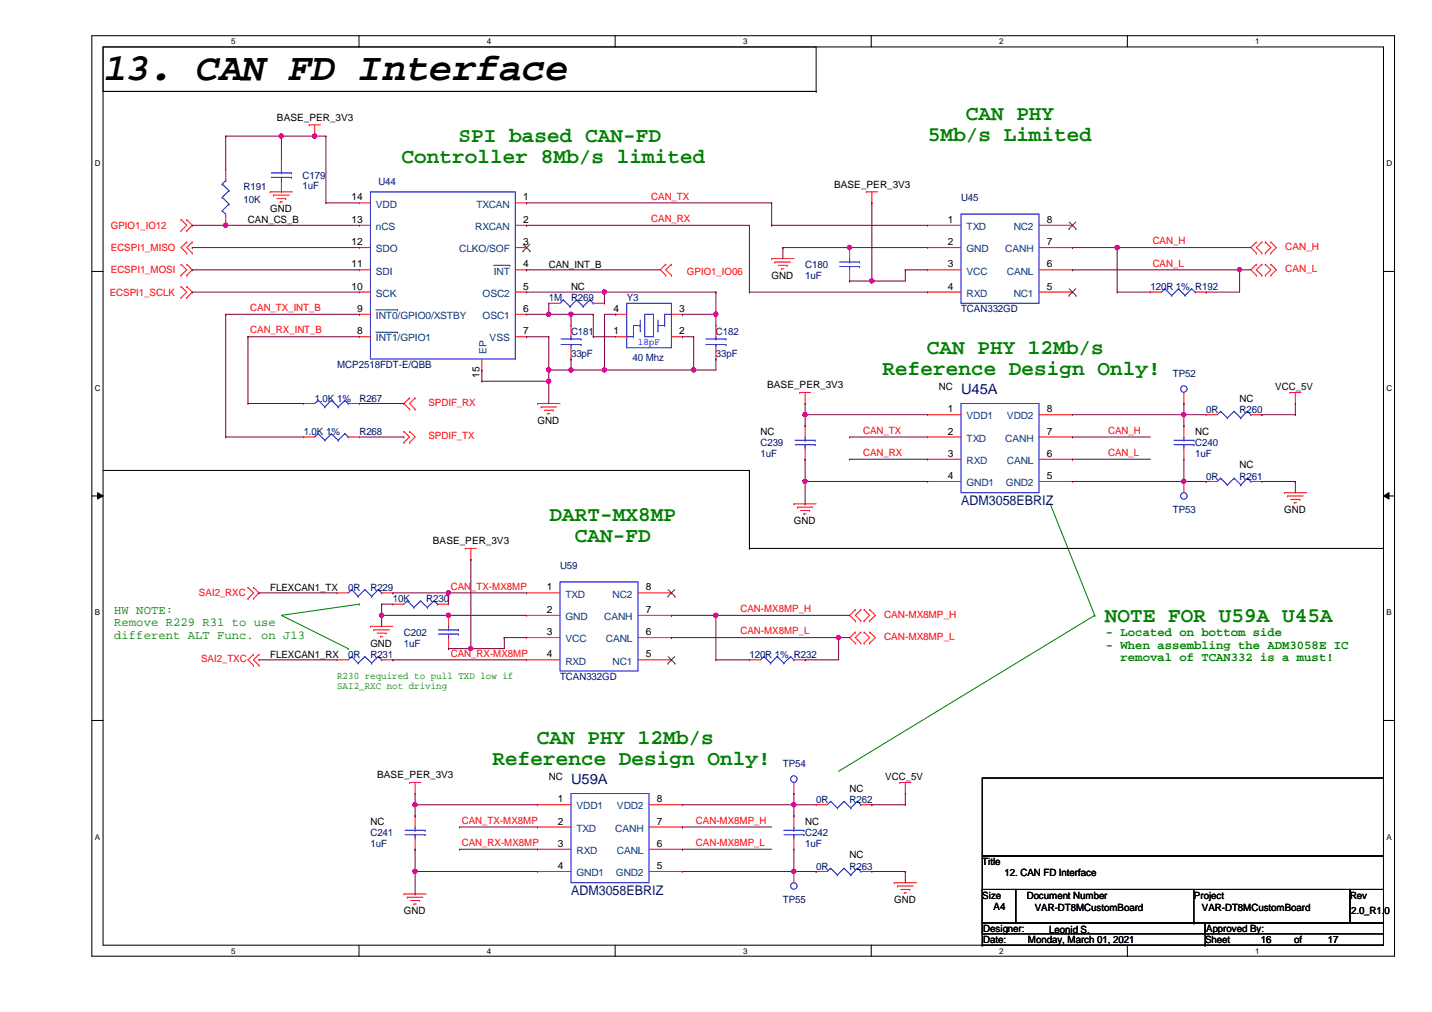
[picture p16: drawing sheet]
<svg xmlns="http://www.w3.org/2000/svg" width="297mm" height="210mm" viewBox="0 0 297 210" stroke-linecap="round" stroke-linejoin="round" font-family="sans-serif">
<defs><g id="words">
<text font-size="8.1" x="21.4" y="16.6">13. CAN FD Interface</text>
<g font-size="4.4" fill="#008000">
<text x="95.1" y="29.5">SPI based CAN-FD</text>
<text x="192.4" y="29.3">5Mb/s Limited</text>
<text x="200.3" y="24.9">CAN PHY</text>
<text x="83.3" y="33.9">Controller 8Mb/s limited</text>
<text x="183" y="77.9">Reference Design Only!</text>
<text x="192.2" y="73.5">CAN PHY 12Mb/s</text>
<text x="114" y="108.2">DART-MX8MP</text>
<text x="119.3" y="112.5">CAN-FD</text>
<text x="229.2" y="128.9">NOTE FOR U59A U45A</text>
<text x="111.3" y="154.4">CAN PHY 12Mb/s</text>
<text x="102.2" y="158.7">Reference Design Only!</text>
</g>
<g font-size="3" fill="#000080">
<text x="199.3" y="81.7">U45A</text>
<text x="118.4" y="162.6">U59A</text>
</g>
<g font-size="2.8" fill="#000080">
<text x="199.3" y="104.7">ADM3058EBRIZ</text>
<text x="118.4" y="185.6">ADM3058EBRIZ</text>
</g>
<g font-size="2.5" fill="#008000">
<text x="23.7" y="127.4">HW NOTE:</text>
<text x="23.7" y="129.9">Remove R229 R31 to use</text>
<text x="229.4" y="132">- Located on bottom side</text>
<text x="23.7" y="132.5">different ALT Func. on J13</text>
<text x="229.4" y="134.5">- When assembling the ADM3058E IC</text>
<text x="232.5" y="137.1">removal of TCAN332 is a must!</text>
</g>
<g font-size="2.1">
<text x="57.4" y="25.1">BASE_PER_3V3</text>
<text x="72.9" y="41.6">14</text>
<text x="108.5" y="41.6">1</text>
<text x="173" y="38.9">BASE_PER_3V3</text>
<text x="51.4" y="46.3">CAN_CS_B</text>
<text x="56" y="44">GND</text>
<text x="72.9" y="46.2">13</text>
<text x="108.5" y="46.2">2</text>
<text x="196.6" y="46.2">1</text>
<text x="217.1" y="46.2">8</text>
<text x="72.9" y="50.8">12</text>
<text x="108.5" y="50.8">3</text>
<text x="196.6" y="50.8">2</text>
<text x="217.1" y="50.8">7</text>
<text x="72.9" y="55.5">11</text>
<text x="108.5" y="55.5">4</text>
<text x="113.8" y="55.5">CAN_INT_B</text>
<text x="160.1" y="57.9">GND</text>
<text x="196.6" y="55.5">3</text>
<text x="217.1" y="55.5">6</text>
<text x="72.9" y="60.1">10</text>
<text x="74.1" y="64.7">9</text>
<text x="108.5" y="60.1">5</text>
<text x="108.5" y="64.7">6</text>
<text x="118.4" y="60.2">NC</text>
<text x="127.3" y="64.7">4</text>
<text x="140.9" y="64.7">3</text>
<text x="196.6" y="60.1">4</text>
<text x="217.1" y="60.1">5</text>
<text x="74.1" y="69.3">8</text>
<text x="108.5" y="69.3">7</text>
<text x="127.3" y="69.3">1</text>
<text x="140.9" y="69.3">2</text>
<text x="99.4" y="78.4" transform="rotate(-90 99.4 78.4)">15</text>
<text x="159.1" y="80.5">BASE_PER_3V3</text>
<text x="194.7" y="81">NC</text>
<text x="257.1" y="83.3">NC</text>
<text x="264.5" y="81">VCC_5V</text>
<text x="111.5" y="87.9">GND</text>
<text x="196.6" y="85.5">1</text>
<text x="217.1" y="85.5">8</text>
<text x="157.7" y="90.2">NC</text>
<text x="196.6" y="90.1">2</text>
<text x="196.6" y="94.7">3</text>
<text x="217.1" y="94.7">6</text>
<text x="217.1" y="90.1">7</text>
<text x="247.9" y="90.2">NC</text>
<text x="196.6" y="99.4">4</text>
<text x="217.1" y="99.4">5</text>
<text x="257.1" y="97.2">NC</text>
<text x="266.4" y="106.4">GND</text>
<text x="89.8" y="112.9">BASE_PER_3V3</text>
<text x="164.7" y="108.7">GND</text>
<text x="56" y="122.6">FLEXCAN1_TX</text>
<text x="113.4" y="122.5">1</text>
<text x="133.9" y="122.5">8</text>
<text x="113.4" y="127.1">2</text>
<text x="113.4" y="131.7">3</text>
<text x="133.9" y="131.7">6</text>
<text x="133.9" y="127.1">7</text>
<text x="56" y="136.4">FLEXCAN1_RX</text>
<text x="76.8" y="134.2">GND</text>
<text x="113.4" y="136.4">4</text>
<text x="133.9" y="136.4">5</text>
<text x="78.2" y="161.4">BASE_PER_3V3</text>
<text x="113.8" y="161.9">NC</text>
<text x="183.6" y="161.9">VCC_5V</text>
<text x="115.7" y="166.4">1</text>
<text x="136.2" y="166.4">8</text>
<text x="176.2" y="164.2">NC</text>
<text x="76.8" y="171.1">NC</text>
<text x="115.7" y="171">2</text>
<text x="136.2" y="171">7</text>
<text x="167" y="171.1">NC</text>
<text x="115.7" y="175.6">3</text>
<text x="136.2" y="175.6">6</text>
<text x="176.2" y="178.1">NC</text>
<text x="203.8" y="179.5">Title</text>
<text x="115.7" y="180.3">4</text>
<text x="136.2" y="180.3">5</text>
<text x="208.4" y="181.8">12. CAN FD Interface</text>
<text x="83.8" y="189.6">GND</text>
<text x="185.5" y="187.3">GND</text>
<text x="203.8" y="186.4">Size</text>
<text x="206.1" y="188.7">A4</text>
<text x="213" y="186.4">Document Number</text>
<text x="214.6" y="188.9">VAR-DT8MCustomBoard</text>
<text x="247.6" y="186.4">Project</text>
<text x="249.3" y="188.9">VAR-DT8MCustomBoard</text>
<text x="280" y="186.4">Rev</text>
<text x="280.2" y="189.6">2.0_R1.0</text>
<text x="204" y="195.6">Date:</text>
<text x="204" y="193.3">Designer:</text>
<text x="213.2" y="195.6">Monday, March 01, 2021</text>
<text x="217.6" y="193.5">Leonid S.</text>
<text x="250" y="195.6">Sheet</text>
<text x="250.2" y="193.3">Approved By:</text>
<text x="261.5" y="195.6">16</text>
<text x="268.5" y="195.6">of</text>
<text x="275.4" y="195.6">17</text>
</g>
<g font-size="2.1" fill="#000080">
<text x="50.5" y="39.4">R191</text>
<text x="62.7" y="37.1">C179</text>
<text x="62.7" y="39.2">1uF</text>
<text x="78.5" y="38.4">U44</text>
<text x="199.3" y="41.7">U45</text>
<text x="50.5" y="42.2">10K</text>
<text x="167" y="55.5">C180</text>
<text x="167" y="57.9">1uF</text>
<text x="113.8" y="62.5">1M</text>
<text x="118.4" y="62.5">R269</text>
<text x="130" y="62.5">Y3</text>
<text x="199.3" y="64.8">TCAN332GD</text>
<text x="238.6" y="60.2">120R 1% R192</text>
<text x="118.4" y="69.4">C181</text>
<text x="148.5" y="69.4">C182</text>
<text x="69.9" y="76.4">MCP2518FDT-E/QBB</text>
<text x="118.4" y="74">33pF</text>
<text x="131.2" y="75">40 Mhz</text>
<text x="148.5" y="74">33pF</text>
<text x="65.3" y="83.3">1.0K 1%</text>
<text x="74.5" y="83.3">R267</text>
<text x="243.3" y="78.2">TP52</text>
<text x="250.2" y="85.6">0R</text>
<text x="257.1" y="85.6">R260</text>
<text x="63" y="90.2">1.0K 1%</text>
<text x="74.5" y="90.2">R268</text>
<text x="157.7" y="92.5">C239</text>
<text x="157.7" y="94.9">1uF</text>
<text x="247.9" y="92.5">C240</text>
<text x="247.9" y="94.9">1uF</text>
<text x="250.2" y="99.5">0R</text>
<text x="257.1" y="99.5">R261</text>
<text x="243.3" y="106.4">TP53</text>
<text x="116.2" y="118">U59</text>
<text x="72.2" y="122.6">0R</text>
<text x="76.8" y="122.6">R229</text>
<text x="81.5" y="124.9">10K</text>
<text x="88.4" y="124.9">R230</text>
<text x="83.8" y="131.8">C202</text>
<text x="72.2" y="136.4">0R</text>
<text x="76.8" y="136.4">R231</text>
<text x="83.8" y="134.2">1uF</text>
<text x="155.4" y="136.4">120R 1% R232</text>
<text x="116.2" y="141.1">TCAN332GD</text>
<text x="162.4" y="159.1">TP54</text>
<text x="169.3" y="166.5">0R</text>
<text x="176.2" y="166.5">R262</text>
<text x="76.8" y="173.4">C241</text>
<text x="167" y="173.4">C242</text>
<text x="76.8" y="175.8">1uF</text>
<text x="167" y="175.8">1uF</text>
<text x="169.3" y="180.4">0R</text>
<text x="176.2" y="180.4">R263</text>
<text x="162.4" y="187.3">TP55</text>
</g>
<g font-size="2.1" fill="#f00">
<text x="135.1" y="41.4">CAN_TX</text>
<text x="23" y="47.5">GPIO1_IO12</text>
<text x="135.1" y="46.1">CAN_RX</text>
<text x="23" y="52.1">ECSPI1_MISO</text>
<text x="239.1" y="50.7">CAN_H</text>
<text x="266.6" y="51.9">CAN_H</text>
<text x="23" y="56.7">ECSPI1_MOSI</text>
<text x="142.5" y="56.9">GPIO1_IO06</text>
<text x="239.1" y="55.3">CAN_L</text>
<text x="266.6" y="56.5">CAN_L</text>
<text x="22.8" y="61.3">ECSPI1_SCLK</text>
<text x="51.9" y="64.5">CAN_TX_INT_B</text>
<text x="51.9" y="69.2">CAN_RX_INT_B</text>
<text x="88.9" y="84.2">SPDIF_RX</text>
<text x="179" y="90">CAN_TX</text>
<text x="229.9" y="90">CAN_H</text>
<text x="88.9" y="91.1">SPDIF_TX</text>
<text x="179" y="94.6">CAN_RX</text>
<text x="229.9" y="94.6">CAN_L</text>
<text x="41.3" y="123.5">SAI2_RXC</text>
<text x="93.5" y="122.3">CAN_TX-MX8MP</text>
<text x="153.6" y="127">CAN-MX8MP_H</text>
<text x="153.6" y="131.6">CAN-MX8MP_L</text>
<text x="183.4" y="128.1">CAN-MX8MP_H</text>
<text x="41.7" y="137.4">SAI2_TXC</text>
<text x="93.5" y="136.2">CAN_RX-MX8MP</text>
<text x="183.4" y="132.8">CAN-MX8MP_L</text>
<text x="95.8" y="170.9">CAN_TX-MX8MP</text>
<text x="144.4" y="170.9">CAN-MX8MP_H</text>
<text x="95.8" y="175.5">CAN_RX-MX8MP</text>
<text x="144.4" y="175.5">CAN-MX8MP_L</text>
</g>
<g font-size="2.1" fill="#004080">
<text x="78" y="47.7">nCS</text>
<text x="78" y="43.1">VDD</text>
<text x="98.6" y="47.7">RXCAN</text>
<text x="98.8" y="43.1">TXCAN</text>
<text x="200.5" y="47.7">TXD</text>
<text x="210.3" y="47.7">NC2</text>
<text x="78" y="52.3">SDO</text>
<text x="95.2" y="52.3">CLKO/SOF</text>
<text x="200.5" y="52.3">GND</text>
<text x="208.5" y="52.3">CANH</text>
<text x="78" y="56.9">SDI</text>
<text x="102.4" y="56.9">INT</text>
<text x="200.5" y="56.9">VCC</text>
<text x="208.9" y="56.9">CANL</text>
<text x="78" y="61.6">SCK</text>
<text x="100.1" y="61.6">OSC2</text>
<text x="200.5" y="61.6">RXD</text>
<text x="210.3" y="61.6">NC1</text>
<text x="78" y="70.8">INT1/GPIO1</text>
<text x="78" y="66.2">INT0/GPIO0/XSTBY</text>
<text x="100.1" y="66.2">OSC1</text>
<text x="101.6" y="70.8">VSS</text>
<text x="100.9" y="73.3" transform="rotate(-90 100.9 73.3)">EP</text>
<text x="200.5" y="87">VDD1</text>
<text x="208.9" y="87">VDD2</text>
<text x="200.5" y="91.6">TXD</text>
<text x="208.5" y="91.6">CANH</text>
<text x="200.5" y="100.8">GND1</text>
<text x="200.5" y="96.2">RXD</text>
<text x="208.7" y="100.8">GND2</text>
<text x="208.9" y="96.2">CANL</text>
<text x="117.3" y="124">TXD</text>
<text x="127.1" y="124">NC2</text>
<text x="117.3" y="128.6">GND</text>
<text x="125.3" y="128.6">CANH</text>
<text x="117.3" y="133.2">VCC</text>
<text x="117.3" y="137.8">RXD</text>
<text x="125.7" y="133.2">CANL</text>
<text x="127.1" y="137.8">NC1</text>
<text x="119.6" y="167.9">VDD1</text>
<text x="128" y="167.9">VDD2</text>
<text x="119.6" y="172.5">TXD</text>
<text x="127.6" y="172.5">CANH</text>
<text x="119.6" y="177.1">RXD</text>
<text x="128" y="177.1">CANL</text>
<text x="119.6" y="181.7">GND1</text>
<text x="127.8" y="181.7">GND2</text>
</g>
<text font-size="2.1" fill="#00f" x="132.3" y="71.5">18pF</text>
<g font-size="2.1" fill="#008000">
<text x="69.9" y="140.8">R230 required to pull TXD low if</text>
<text x="69.9" y="142.9">SAI2_RXC not driving</text>
</g>
<g font-size="1.7">
<text x="47.9" y="9.1">5</text>
<text x="101" y="9.1">4</text>
<text x="154.1" y="9.1">3</text>
<text x="207.3" y="9.1">2</text>
<text x="260.4" y="9.1">1</text>
<text x="19.6" y="34.5">D</text>
<text x="287.6" y="34.5">D</text>
<text x="19.6" y="81.1">C</text>
<text x="287.6" y="81.1">C</text>
<text x="19.6" y="127.6">B</text>
<text x="287.6" y="127.6">B</text>
<text x="19.6" y="174.2">A</text>
<text x="287.6" y="174.2">A</text>
<text x="47.9" y="197.8">5</text>
<text x="101" y="197.8">4</text>
<text x="154.1" y="197.8">3</text>
<text x="207.3" y="197.8">2</text>
<text x="260.4" y="197.8">1</text>
</g>
</g></defs>
<path d="M19.1 7.4h270.2v190.9h-270.2zM21.4 9.7h265.6v186.3h-265.6z" fill="none" stroke="#000" stroke-width=".21"/>
<g fill="#fff">
<path d="M47.9 7.7h1v1.8h-1z"/>
<path d="M47.9 196.3h1v1.9h-1z"/>
</g>
<path d="M74.5 7.4v2.3M74.5 196v2.4" fill="none" stroke="#000" stroke-width=".21"/>
<g fill="#fff">
<path d="M101 7.7h.9v1.8h-.9z"/>
<path d="M101 196.3h.9v1.9h-.9z"/>
</g>
<path d="M127.6 7.4v2.3M127.6 196v2.4" fill="none" stroke="#000" stroke-width=".21"/>
<g fill="#fff">
<path d="M154.1 7.7h1v1.8h-1z"/>
<path d="M154.1 196.3h1v1.9h-1z"/>
</g>
<path d="M180.7 7.4v2.3M180.7 196v2.4" fill="none" stroke="#000" stroke-width=".21"/>
<g fill="#fff">
<path d="M207.3 7.7h.9v1.8h-.9z"/>
<path d="M207.3 196.3h.9v1.9h-.9z"/>
</g>
<path d="M233.8 7.4v2.3M233.8 196v2.4" fill="none" stroke="#000" stroke-width=".21"/>
<g fill="#fff">
<path d="M260.4 7.7h.9v1.8h-.9z"/>
<path d="M260.4 196.3h.9v1.9h-.9z"/>
<path d="M19.6 33h1.2v1.9h-1.2z"/>
<path d="M287.6 33h1.2v1.9h-1.2z"/>
<path d="M19.6 79.6h1.2v1.8h-1.2z"/>
<path d="M287.6 79.6h1.2v1.8h-1.2z"/>
</g>
<path d="M19.1 56.3h2.3M287 56.3h2.3" fill="none" stroke="#000" stroke-width=".21"/>
<g fill="#fff">
<path d="M19.6 126.2h1.1v1.8h-1.1z"/>
<path d="M287.6 126.2h1.1v1.8h-1.1z"/>
</g>
<path d="M19.1 102.9h2.3M20.2 102.2l1.2 .7-1.2 .6zM287 102.9l1.1-.7v1.3zM287 102.9h2.3" fill="none" stroke="#000" stroke-width=".21"/>
<path d="M20.2 102.2l1.2 .7-1.2 .6zM287 102.9l1.1-.7v1.3z" fill="#000"/>
<g fill="#fff">
<path d="M19.6 172.7h1.1v1.9h-1.1z"/>
<path d="M287.6 172.7h1.1v1.9h-1.1z"/>
</g>
<g fill="none" stroke="#000" stroke-width=".21">
<path d="M21.4 9.7h147.9v9.3h-147.9zM21.4 19h147.9M169.3 19h.1M21.4 97.6h134M155.4 97.6h.1M155.4 97.6v16.1M155.4 113.7h.1M155.4 113.7h131.6M287 113.7h.1M19.1 149.4h2.3M287 149.4h2.3M203.8 161.4h83.2v16.1h-83.2z"/>
<path d="M203.8 177.5h83.2v7h-83.2zM203.8 184.5h6.9v6.9h-6.9zM203.8 191.4h46.2v2.3h-46.2zM203.8 196h.1M203.8 196h46.2M203.8 184.5v11.5M210.7 184.5h69.3v6.9h-69.3zM247.7 191.4h.1M247.7 184.5v6.9M250 191.4h37v4.6h-37zM250 196h.1M250 193.7h37"/>
<path d="M280 184.5h7v6.9h-7zM287 193.7h.1"/>
</g>
<path d="M217.8 104.5l9.3 23.1M72.2 134.5h.1M74.5 125.3h.1M74.5 125.3l-16.1 2.3 13.8 6.9M227.1 127.6h.1M227.1 127.6l-53.2 32.4" fill="none" stroke="#008000" stroke-width=".21"/>
<g fill="none" stroke="#f00" stroke-width=".21">
<path d="M46.8 35.2h.1M46.8 35.2v2.3M56 39.8h.1M56 39.8h4.7M58.4 32.9h.1M58.4 39.8h.1M58.4 32.9v2.3M58.4 37.5v2.3M64.1 25.9h.1M64.1 25.9h2.4M65.3 28.2h.1M65.3 25.9v2.3"/>
<path d="M179.7 39.8h.1M179.7 39.8h2.3M180.8 39.8v2.3M37.5 59.4h.1M37.5 57.1h.1M37.5 54.8h.1M37.5 47.9h.1M37.5 45.6h.1M37.5 59.4l1.2 1.2-1.2 1.2M37.5 54.8l1.2 1.2-1.2 1.1M37.5 45.6l1.2 1.1-1.2 1.2M38.7 59.4h.1"/>
<path d="M38.7 54.8h.1M38.7 57.1h.1M38.7 52.5h.1M38.7 50.2h.1M38.7 45.6h.1M38.7 47.9h.1M38.7 59.4l1.2 1.2-1.2 1.2M38.7 54.8l1.2 1.2-1.2 1.1M38.7 50.2l-1.2 1.1 1.2 1.2M38.7 45.6l1.2 1.1-1.2 1.2M39.9 50.2h.1M39.9 52.5h.1"/>
<path d="M39.9 50.2l-1.2 1.1 1.2 1.2M46.8 46.7h.1M46.8 44.4v2.3M56.7 40.5h.1M56.7 40.5h3.3M57.4 41.2h1.9M58.1 41.9h.1M58.1 41.9h.5M59.3 41.2h.1M74.5 56h.1M74.5 51.3h.1M74.5 46.7h.1"/>
<path d="M74.5 42.1h.1M74.5 42.1h2.3M74.5 46.7h2.3M74.5 51.3h2.3M74.5 56h2.3M106.9 42.1h2.3M106.9 46.7h2.3M106.9 51.3h2.3M106.9 56h2.3M109.2 42.1h.1M109.2 46.7h.1M109.2 51.3h.1"/>
<path d="M109.2 56h.1M138.1 54.8h.1M138.1 57.1h.1M138.1 54.8l-1.2 1.2 1.2 1.1M139.3 54.8h.1M139.3 57.1h.1M139.3 54.8l-1.2 1.2 1.2 1.1M160.1 53.6h.1M160.1 53.6h4.6M160.7 54.4h.1M160.7 54.4h3.3M161.5 55h1.8"/>
<path d="M162.1 55.8h.1M162.1 55.8h.5M163.3 55h.1M176.2 51.3h.1M176.2 58.3h.1M176.2 51.3v2.3M176.2 56v2.3M180.8 42.1h.1M192.4 46.7h.1M192.4 51.3h.1M192.4 56h.1M192.4 46.7h6.9"/>
<path d="M192.4 51.3h6.9M192.4 56h6.9M215.5 46.7h7M215.5 51.3h7M215.5 56h7M222.5 56h.1M222.5 51.3h.1M222.5 46.7h.1M260.6 50.2h.1M260.6 52.5h.1M260.6 54.8h.1M260.6 57.1h.1"/>
<path d="M260.6 50.2l-1.1 1.1 1.1 1.2M260.6 54.8l-1.1 1.2 1.1 1.1M261.7 52.5h.1M261.7 50.2h.1M261.7 57.1h.1M261.7 54.8h.1M261.7 50.2l-1.1 1.1 1.1 1.2M261.7 54.8l-1.1 1.2 1.1 1.1M262.5 52.5h.1M262.5 50.2h.1M262.5 57.1h.1M262.5 54.8h.1"/>
<path d="M262.5 50.2l1.1 1.1-1.1 1.2M262.5 54.8l1.1 1.2-1.1 1.1M263.6 50.2h.1M263.6 52.5h.1M263.6 54.8h.1M263.6 57.1h.1M263.6 50.2l1.2 1.1-1.2 1.2M263.6 54.8l1.2 1.2-1.2 1.1M37.5 61.8h.1M38.7 61.8h.1M74.5 69.8h.1M74.5 65.2h.1"/>
<path d="M74.5 60.6h.1M74.5 60.6h2.3M74.5 69.8h2.3M74.5 65.2h2.3M99.9 76.7h.1M99.9 74.5v2.2M106.9 60.6h2.3M106.9 69.8h2.3M106.9 65.2h2.3M109.2 60.6h.1M109.2 65.2h.1M109.2 69.8h.1"/>
<path d="M113.8 62.9h.1M113.8 62.9h2.4M118.4 67.5h.1M118.4 74.5h.1M118.4 67.5v2.3M118.4 72.1v2.4M123.1 62.9h2.3M125.4 62.9h.1M127.7 69.8h.1M127.7 65.2h.1M127.7 69.8h2.3M127.7 65.2h2.3"/>
<path d="M139.3 69.8h2.3M139.3 65.2h2.3M141.6 65.2h.1M141.6 69.8h.1M148.5 67.5h.1M148.5 74.5h.1M148.5 67.5v2.3M148.5 72.1v2.4M192.4 60.6h.1M192.4 60.6h6.9M215.5 60.6h7M222.5 60.6h.1"/>
<path d="M238.6 60.6h.1M238.6 60.6h2.4M247.9 60.6h2.3M250.2 60.6h.1M63 83.7h.1M63 90.6h.1M63 83.7h2.3M63 90.6h2.3M72.2 83.7h2.3M72.2 90.6h2.3M74.5 83.7h.1M74.5 90.6h.1"/>
<path d="M83.8 89.5h.1M83.8 91.8h.1M83.8 89.5l1.2 1.1-1.2 1.2M85 82.5h.1M85 84.9h.1M85 89.5h.1M85 91.8h.1M85 82.5l-1.2 1.2 1.2 1.2M85 89.5l1.1 1.1-1.1 1.2M86.1 84.9h.1M86.1 82.5h.1M86.1 82.5l-1.1 1.2 1.1 1.2"/>
<path d="M111.5 83.7h.1M111.5 83.7h4.7M112.2 84.4h.1M112.2 84.4h3.2M112.9 85.1h1.9M113.6 85.8h.1M113.6 85.8h.4M114.8 85.1h.1M165.9 81.4h.1M165.9 81.4h2.2M167 83.7h.1M167 88.3h.1"/>
<path d="M167 95.2h.1M167 81.4v2.3M167 88.3v2.3M167 93v2.2M192.4 90.6h.1M192.4 99.9h.1M192.4 86h.1M192.4 95.2h.1M192.4 90.6h6.9M192.4 99.9h6.9M192.4 86h6.9M192.4 95.2h6.9"/>
<path d="M215.5 90.6h7M215.5 99.9h7M215.5 86h7M215.5 95.2h7M222.5 99.9h.1M222.5 95.2h.1M222.5 90.6h.1M222.5 86h.1M245.6 83.7h.1M245.6 88.3h.1M245.6 95.2h.1M245.6 99.9h.1"/>
<path d="M245.6 81.4v2.3M245.6 88.3v2.3M245.6 93v2.2M245.6 99.9v2.3M250.2 99.9h.1M250.2 86h.1M250.2 99.9h2.3M250.2 86h2.3M259.5 99.9h2.2M259.5 86h2.2M261.7 99.9h.1M261.7 86h.1"/>
<path d="M267.5 81.4h.1M267.5 81.4h2.4M268.7 83.7h.1M268.7 81.4v2.3M96.5 113.7h.1M96.5 113.7h2.3M97.7 116.1h.1M97.7 113.7v2.4M164.7 104.5h.1M164.7 104.5h4.6M165.4 105.2h.1M165.4 105.2h3.2"/>
<path d="M166.1 105.9h1.8M166.8 106.6h.1M166.8 106.6h.4M167.9 105.9h.1M266.4 102.2h.1M266.4 102.2h4.6M267.1 102.9h.1M267.1 102.9h3.2M267.8 103.6h1.8M268.5 104.3h.1M268.5 104.3h.4M269.6 103.6h.1"/>
<path d="M51.4 121.8h.1M51.4 124.2h.1M51.4 121.8l1.2 1.2-1.2 1.2M52.6 124.2h.1M52.6 121.8h.1M52.6 138h.1M52.6 135.7h.1M52.6 121.8l1.1 1.2-1.1 1.2M52.6 135.7l-1.2 1.2 1.2 1.1M53.7 135.7h.1M53.7 138h.1M53.7 135.7l-1.1 1.2 1.1 1.1"/>
<path d="M69.9 136.9h.1M69.9 123h.1M69.9 123h2.3M69.9 136.9h2.3M76.8 129.9h.1M76.8 129.9h4.7M77.6 130.6h.1M77.6 130.6h3.2M78.2 131.3h1.9M79 132h.1M79 132h.4M79.2 123h2.3"/>
<path d="M79.2 136.9h2.3M80.1 131.3h.1M81.5 136.9h.1M81.5 125.3h.1M81.5 123h.1M81.5 125.3h2.3M90.7 125.3h2.3M93 125.3h.1M93 127.6h.1M93 134.5h.1M93 127.6v2.3M93 132.2v2.3"/>
<path d="M109.2 123h.1M109.2 127.6h.1M109.2 132.2h.1M109.2 136.9h.1M109.2 123h7M109.2 127.6h7M109.2 132.2h7M109.2 136.9h7M132.3 123h7M132.3 127.6h7M132.3 132.2h7M132.3 136.9h7"/>
<path d="M139.3 136.9h.1M139.3 132.2h.1M139.3 127.6h.1M139.3 123h.1M155.4 136.9h.1M155.4 136.9h2.3M164.7 136.9h2.3M167 136.9h.1M177.4 126.4h.1M177.4 128.8h.1M177.4 131.1h.1M177.4 133.4h.1"/>
<path d="M177.4 126.4l-1.2 1.2 1.2 1.2M177.4 131.1l-1.2 1.1 1.2 1.2M178.6 128.8h.1M178.6 126.4h.1M178.6 133.4h.1M178.6 131.1h.1M178.6 126.4l-1.2 1.2 1.2 1.2M178.6 131.1l-1.2 1.1 1.2 1.2M179.2 128.8h.1M179.2 126.4h.1M179.2 133.4h.1M179.2 131.1h.1"/>
<path d="M179.2 126.4l1.2 1.2-1.2 1.2M179.2 131.1l1.2 1.1-1.2 1.2M180.4 126.4h.1M180.4 128.8h.1M180.4 131.1h.1M180.4 133.4h.1M180.4 126.4l1.2 1.2-1.2 1.2M180.4 131.1l1.2 1.1-1.2 1.2M85 162.3h.1M85 162.3h2.2M86.1 164.6h.1M86.1 169.2h.1"/>
<path d="M86.1 176.1h.1M86.1 162.3v2.3M86.1 169.2v2.3M86.1 173.9v2.2M111.5 171.5h.1M111.5 166.9h.1M111.5 176.1h.1M111.5 171.5h6.9M111.5 166.9h6.9M111.5 176.1h6.9M134.6 171.5h7M134.6 166.9h7"/>
<path d="M134.6 176.1h7M141.6 176.1h.1M141.6 171.5h.1M141.6 166.9h.1M164.7 164.6h.1M164.7 169.2h.1M164.7 176.1h.1M164.7 162.3v2.3M164.7 169.2v2.3M164.7 173.9v2.2M169.3 166.9h.1M169.3 166.9h2.3"/>
<path d="M178.6 166.9h2.2M180.8 166.9h.1M186.6 162.3h.1M186.6 162.3h2.4M187.8 164.6h.1M187.8 162.3v2.3M83.8 185.4h.1M83.8 185.4h4.6M84.5 186.1h.1M84.5 186.1h3.2M85.2 186.8h1.8M85.9 187.5h.1"/>
<path d="M85.9 187.5h.4M87 186.8h.1M111.5 180.8h.1M111.5 180.8h6.9M134.6 180.8h7M141.6 180.8h.1M164.7 180.8h.1M164.7 180.8v2.3M169.3 180.8h.1M169.3 180.8h2.3M178.6 180.8h2.2M180.8 180.8h.1"/>
<path d="M185.5 183.1h.1M185.5 183.1h4.6M186.2 183.8h.1M186.2 183.8h3.2M186.9 184.5h1.8M187.6 185.2h.1M187.6 185.2h.4M188.7 184.5h.1"/>
</g>
<g fill="none" stroke="#00f" stroke-width=".21">
<path d="M46.1 38.2h.1M46.1 38.2l1.4 1.3M46.8 37.5h.1M46.8 37.5l-.7 .7M47.5 39.5h.1M47.5 39.5l-1.4 1.4M56.3 36.8h4.2M56.3 35.9h4.2M58.4 36.8h.1M58.4 35.9h.1M58.4 35.2v.7M58.4 36.8v.7"/>
<path d="M60.5 36.8h.1M60.5 35.9h.1M76.8 39.8h30.1v34.7h-30.1zM46.1 43.7h.1M46.1 40.9h.1M46.1 43.7l.7 .7M46.1 40.9l1.4 1.4M47.5 42.3h.1M47.5 42.3l-1.4 1.4M174.2 55.3h4.1M174.2 54.4h4.1M176.2 55.3h.1"/>
<path d="M176.2 54.4h.1M176.2 53.6v.8M176.2 55.3v.7M178.3 55.3h.1M178.3 54.4h.1M199.3 44.4h16.2v18.5h-16.2zM241.6 59.9h.1M241.6 59.9l-.6 .7M241.6 59.9l1.4 1.4M244.4 59.9h.1M244.4 59.9l-1.4 1.4M244.4 59.9l1.4 1.4"/>
<path d="M247.2 59.9h.1M247.2 59.9l-1.4 1.4M247.2 59.9l.7 .7M116.4 71.5h4.1M116.4 70.3h4.1M116.8 62.2h.1M116.8 62.2l-.6 .7M116.8 62.2l1.4 1.4M118.2 63.6h.1M118.4 70.3h.1M118.4 71.5h.1M118.4 69.8v.5"/>
<path d="M118.4 71.5v.6M119.6 62.2h.1M119.6 62.2l-1.4 1.4M119.6 62.2l1.4 1.4M120.5 71.5h.1M120.5 70.3h.1M121 63.6h.1M122.4 62.2h.1M122.4 62.2l-1.4 1.4M122.4 62.2l.7 .7M123.1 62.9h.1M130 62.9h9.3v9.2h-9.3z"/>
<path d="M130 69.8h1.4M131.4 69.8h.1M131.4 67.5h.1M131.4 67.5v2.3M131.4 67.5h1.4M132.8 68.7h.1M132.8 67.5h.1M132.8 66.4v2.3M133.7 65.2h1.9v4.6h-1.9zM136.5 68.7h.1M136.5 66.4v2.3M136.5 67.5h1.4"/>
<path d="M137.9 67.5h.1M137.9 65.2h.1M137.9 65.2v2.3M137.9 65.2h1.4M139.3 65.2h.1M146.4 71.5h4.2M146.4 70.3h4.2M148.5 70.3h.1M148.5 71.5h.1M148.5 69.8v.5M148.5 71.5v.6M150.6 71.5h.1"/>
<path d="M150.6 70.3h.1M243 61.3h.1M245.8 61.3h.1M247.9 60.6h.1M66 83h.1M66 90h.1M66 83l-.7 .7M66 83l1.4 1.4M66 90l-.7 .6M66 90l1.4 1.3M67.4 84.4h.1M67.4 91.3h.1"/>
<path d="M68.7 83h.1M68.7 90h.1M68.7 83l-1.3 1.4M68.7 83l1.4 1.4M68.7 90l-1.3 1.3M68.7 90l1.4 1.3M70.1 84.4h.1M70.1 91.3h.1M71.5 83h.1M71.5 90h.1M71.5 83l-1.4 1.4M71.5 83l.7 .7"/>
<path d="M71.5 90l-1.4 1.3M71.5 90l.7 .6M72.2 83.7h.1M72.2 90.6h.1M164.9 92.2h4.2M164.9 91.3h4.2M167 92.2h.1M167 91.3h.1M167 90.6v.7M167 92.2v.8M169.1 92.2h.1M169.1 91.3h.1"/>
<path d="M199.3 83.7h16.2v18.5h-16.2zM243.5 92.2h4.2M243.5 91.3h4.2M245.6 92.2h.1M245.6 91.3h.1M245.6 90.6v.7M245.6 92.2v.8M247.7 92.2h.1M247.7 91.3h.1M253.2 99.2h.1M253.2 85.3h.1M253.2 99.2l-.7 .7"/>
<path d="M253.2 99.2l1.4 1.4M253.2 85.3l-.7 .7M253.2 85.3l1.4 1.4M254.6 86.7h.1M256 99.2h.1M256 85.3h.1M256 99.2l-1.4 1.4M256 99.2l1.4 1.4M256 85.3l-1.4 1.4M256 85.3l1.4 1.4M257.4 86.7h.1M258.7 99.2h.1"/>
<path d="M258.7 85.3h.1M258.7 99.2l-1.3 1.4M258.7 99.2l.8 .7M258.7 85.3l-1.3 1.4M258.7 85.3l.8 .7M259.5 99.9h.1M259.5 86h.1M254.6 100.6h.1M257.4 100.6h.1M72.9 136.2h.1M72.9 122.3h.1M72.9 136.2l-.7 .7"/>
<path d="M72.9 136.2l1.4 1.3M72.9 122.3l-.7 .7M72.9 122.3l1.4 1.4M74.3 137.5h.1M74.3 123.7h.1M75.7 136.2h.1M75.7 122.3h.1M75.7 136.2l-1.4 1.3M75.7 136.2l1.4 1.3M75.7 122.3l-1.4 1.4M75.7 122.3l1.4 1.4M77.1 137.5h.1"/>
<path d="M77.1 123.7h.1M78.5 136.2h.1M78.5 122.3h.1M78.5 136.2l-1.4 1.3M78.5 136.2l.7 .7M78.5 122.3l-1.4 1.4M78.5 122.3l.7 .7M79.2 136.9h.1M79.2 123h.1M84.5 124.6h.1M84.5 124.6l-.7 .7M84.5 124.6l1.4 1.4"/>
<path d="M85.9 126h.1M87.2 124.6h.1M87.2 124.6l-1.3 1.4M87.2 124.6l1.4 1.4M88.6 126h.1M90 124.6h.1M90 124.6l-1.4 1.4M90 124.6l.7 .7M90.7 125.3h.1M90.9 131.5h4.2M90.9 130.6h4.2M93 131.5h.1"/>
<path d="M93 130.6h.1M93 129.9v.7M93 131.5v.7M95.1 131.5h.1M95.1 130.6h.1M116.2 120.7h16.1v18.5h-16.1zM158.5 136.2h.1M158.5 136.2l-.8 .7M158.5 136.2l1.4 1.3M159.9 137.5h.1M161.2 136.2h.1M161.2 136.2l-1.3 1.3"/>
<path d="M161.2 136.2l1.4 1.3M162.6 137.5h.1M164 136.2h.1M164 136.2l-1.4 1.3M164 136.2l.7 .7M164.7 136.9h.1M84 173.1h4.2M84 172.2h4.2M86.1 173.1h.1M86.1 172.2h.1M86.1 171.5v.7M86.1 173.1v.8"/>
<path d="M88.2 173.1h.1M88.2 172.2h.1M118.4 164.6h16.2v18.5h-16.2zM162.6 173.1h4.2M162.6 172.2h4.2M164.7 173.1h.1M164.7 172.2h.1M164.7 171.5v.7M164.7 173.1v.8M166.8 173.1h.1M166.8 172.2h.1M172.3 166.2h.1"/>
<path d="M172.3 166.2l-.7 .7M172.3 166.2l1.4 1.4M173.7 167.6h.1M175.1 166.2h.1M175.1 166.2l-1.4 1.4M175.1 166.2l1.4 1.4M176.5 167.6h.1M177.8 166.2h.1M177.8 166.2l-1.3 1.4M177.8 166.2l.8 .7M178.6 166.9h.1M172.3 180.1h.1"/>
<path d="M172.3 180.1l-.7 .7M172.3 180.1l1.4 1.4M173.7 181.5h.1M175.1 180.1h.1M175.1 180.1l-1.4 1.4M175.1 180.1l1.4 1.4M176.5 181.5h.1M177.8 180.1h.1M177.8 180.1l-1.3 1.4M177.8 180.1l.8 .7M178.6 180.8h.1"/>
<circle cx="245.6" cy="80.7" r=".68"/>
<circle cx="245.6" cy="102.9" r=".68"/>
<circle cx="164.7" cy="161.6" r=".68"/>
<circle cx="164.7" cy="183.8" r=".68"/>
</g>
<g fill="none" stroke="#804000" stroke-width=".21">
<path d="M108.5 52.1h.1M108.5 50.7l1.4 1.4M109.9 50.7l-1.4 1.4M109.9 52.1h.1M221.7 47.5h.1M221.8 59.9l1.4 1.4M221.8 46.1l1.4 1.4M223.1 59.9l-1.4 1.4M223.1 46.1l-1.4 1.4M223.2 47.5h.1M221.7 61.3h.1M223.2 61.3h.1"/>
<path d="M138.6 137.6h.1M138.6 123.7h.1M138.6 136.2l1.4 1.4M138.6 122.3l1.4 1.4M140 136.2l-1.4 1.4M140 122.3l-1.4 1.4M140 137.6h.1M140 123.7h.1"/>
</g>
<path d="M102.4 55h3.3M105.7 55h.1M78 68.9h4.5M78 64.3h4.5M82.5 68.9h.1M82.5 64.3h.1" fill="none" stroke="#004080" stroke-width=".21"/>
<path d="M176.2 51.3h.1M176.2 51.3h16.2" fill="none" stroke="#800040" stroke-width=".21"/>
<circle cx="176.2" cy="51.3" r=".45" fill="#f0f"/>
<circle cx="176.2" cy="51.3" r=".45" fill="none" stroke="#f0f" stroke-width=".21"/>
<g fill="none" stroke="#800040" stroke-width=".21">
<path d="M65.3 28.2h.1M65.3 28.2h2.3M67.6 28.2h.1M67.6 28.2v13.9M67.6 42.1h.1M67.6 42.1h6.9M109.2 56h.1M109.2 56h27.7M162.4 51.3h.1M162.4 51.3h13.8M176.2 58.3h.1M176.2 58.3h4.6"/>
<path d="M187.8 56h.1M187.8 56h4.6M187.8 56v2.3M109.2 69.8h.1M109.2 69.8h4.6M113.8 69.8h.1M113.8 69.8v6.9"/>
</g>
<circle cx="65.2" cy="28.2" r=".45" fill="#f0f"/>
<circle cx="65.2" cy="28.2" r=".45" fill="none" stroke="#f0f" stroke-width=".21"/>
<path d="M58.4 28.2h.1M58.4 28.2v4.7M58.4 28.2h6.9M180.8 42.1h.1M180.8 42.1v16.2" fill="none" stroke="#800040" stroke-width=".21"/>
<circle cx="180.8" cy="58.3" r=".45" fill="#f0f"/>
<circle cx="180.8" cy="58.3" r=".45" fill="none" stroke="#f0f" stroke-width=".21"/>
<g fill="none" stroke="#800040" stroke-width=".21">
<path d="M109.2 42.1h.1M109.2 46.7h.1M109.2 42.1h50.9M109.2 46.7h46.2M155.4 46.7h.1M155.4 46.7v13.9M160.1 42.1h.1M160.1 46.7h.1M160.1 42.1v4.6M160.1 46.7h32.3M162.4 51.3h.1M162.4 51.3v2.3"/>
<path d="M180.8 58.3h.1M180.8 58.3h7M222.5 51.3h.1M222.5 56h.1M222.5 51.3h9.2M222.5 56h34.6M155.4 60.6h.1M155.4 60.6h37"/>
</g>
<circle cx="257.1" cy="55.9" r=".45" fill="#f0f"/>
<circle cx="257.1" cy="55.9" r=".45" fill="none" stroke="#f0f" stroke-width=".21"/>
<path d="M113.8 76.7h.1M113.8 76.7h4.6M143.9 69.8h.1M143.9 69.8v6.9" fill="none" stroke="#800040" stroke-width=".21"/>
<circle cx="113.8" cy="76.7" r=".45" fill="#f0f"/>
<circle cx="113.8" cy="76.7" r=".45" fill="none" stroke="#f0f" stroke-width=".21"/>
<path d="M113.8 76.7h.1M113.8 76.7v2.4M118.4 76.7h7M125.4 76.7h.1" fill="none" stroke="#800040" stroke-width=".21"/>
<circle cx="118.4" cy="76.7" r=".45" fill="#f0f"/>
<circle cx="118.4" cy="76.7" r=".45" fill="none" stroke="#f0f" stroke-width=".21"/>
<circle cx="125.4" cy="76.7" r=".45" fill="#f0f"/>
<circle cx="125.4" cy="76.7" r=".45" fill="none" stroke="#f0f" stroke-width=".21"/>
<path d="M118.4 65.2h.1M118.4 65.2h4.7" fill="none" stroke="#800040" stroke-width=".21"/>
<circle cx="118.4" cy="65.2" r=".45" fill="#f0f"/>
<circle cx="118.4" cy="65.2" r=".45" fill="none" stroke="#f0f" stroke-width=".21"/>
<path d="M109.2 65.2h4.6M109.2 60.6h16.2M113.8 65.2h.1M118.4 74.5h.1M118.4 65.2h.1M118.4 65.2v2.3M118.4 74.5v2.2M125.4 60.6h.1" fill="none" stroke="#800040" stroke-width=".21"/>
<circle cx="125.4" cy="60.6" r=".45" fill="#f0f"/>
<circle cx="125.4" cy="60.6" r=".45" fill="none" stroke="#f0f" stroke-width=".21"/>
<g fill="none" stroke="#800040" stroke-width=".21">
<path d="M39.9 46.7h.1M39.9 46.7h34.6M46.8 46.7h.1M46.8 65.2h27.7M74.5 65.2h.1M123.1 65.2h.1M123.1 69.8h.1M123.1 65.2v4.6M123.1 69.8h4.6M141.6 65.2h.1M143.9 76.7h.1M148.5 60.6h.1"/>
<path d="M148.5 74.5h.1M148.5 60.6v4.6h-6.9M148.5 74.5v2.2h-4.6"/>
</g>
<circle cx="46.8" cy="46.7" r=".45" fill="#f0f"/>
<circle cx="46.8" cy="46.7" r=".45" fill="none" stroke="#f0f" stroke-width=".21"/>
<path d="M46.8 28.2h.1M46.8 28.2h11.6" fill="none" stroke="#800040" stroke-width=".21"/>
<circle cx="58.3" cy="28.2" r=".45" fill="#f0f"/>
<circle cx="58.3" cy="28.2" r=".45" fill="none" stroke="#f0f" stroke-width=".21"/>
<g fill="none" stroke="#800040" stroke-width=".21">
<path d="M46.8 28.2h.1M46.8 28.2v7M39.9 51.3h.1M39.9 56h.1M39.9 51.3h34.6M39.9 56h34.6M231.7 51.3h.1M231.7 51.3v9.3M257.1 56h.1M257.1 56h2.4M257.1 56v4.6h-6.9M39.9 60.6h.1"/>
<path d="M39.9 60.6h34.6M231.7 60.6h.1M231.7 60.6h6.9M250.2 60.6h.1"/>
</g>
<circle cx="231.7" cy="51.3" r=".45" fill="#f0f"/>
<circle cx="231.7" cy="51.3" r=".45" fill="none" stroke="#f0f" stroke-width=".21"/>
<path d="M231.7 51.3h.1M231.7 51.3h27.8M148.5 65.2h.1M148.5 65.2v2.3" fill="none" stroke="#800040" stroke-width=".21"/>
<circle cx="148.5" cy="65.2" r=".45" fill="#f0f"/>
<circle cx="148.5" cy="65.2" r=".45" fill="none" stroke="#f0f" stroke-width=".21"/>
<path d="M125.4 76.7h.1M125.4 65.2v11.5M141.6 69.8h.1M141.6 69.8h2.3M139.3 127.6h.1M139.3 127.6h36.9M148.5 127.6h.1M148.5 127.6v9.3" fill="none" stroke="#800040" stroke-width=".21"/>
<circle cx="148.5" cy="127.6" r=".45" fill="#f0f"/>
<circle cx="148.5" cy="127.6" r=".45" fill="none" stroke="#f0f" stroke-width=".21"/>
<path d="M139.3 132.2h.1M139.3 132.2h34.6" fill="none" stroke="#800040" stroke-width=".21"/>
<circle cx="173.9" cy="132.2" r=".45" fill="#f0f"/>
<circle cx="173.9" cy="132.2" r=".45" fill="none" stroke="#f0f" stroke-width=".21"/>
<path d="M97.7 116.1h.1M97.7 116.1v18.4M148.5 136.9h.1M148.5 136.9h6.9M167 136.9h.1M173.9 132.2h.1M173.9 132.2h2.3M173.9 132.2v4.7h-6.9" fill="none" stroke="#800040" stroke-width=".21"/>
<circle cx="97.6" cy="134.5" r=".45" fill="#f0f"/>
<circle cx="97.6" cy="134.5" r=".45" fill="none" stroke="#f0f" stroke-width=".21"/>
<path d="M79.2 127.6h.1M79.2 127.6v2.3M79.2 127.6h13.8" fill="none" stroke="#800040" stroke-width=".21"/>
<circle cx="93" cy="127.6" r=".45" fill="#f0f"/>
<circle cx="93" cy="127.6" r=".45" fill="none" stroke="#f0f" stroke-width=".21"/>
<circle cx="79.1" cy="127.6" r=".45" fill="#f0f"/>
<circle cx="79.1" cy="127.6" r=".45" fill="none" stroke="#f0f" stroke-width=".21"/>
<path d="M81.5 136.9h.1M81.5 123h.1M81.5 136.9h27.7M81.5 123h11.5M93 127.6h.1M93 134.5h.1M93 127.6h16.2M97.7 134.5h.1M104.6 132.2h.1M104.6 132.2v2.3h-11.6M104.6 132.2h4.6" fill="none" stroke="#800040" stroke-width=".21"/>
<circle cx="93" cy="123" r=".45" fill="#f0f"/>
<circle cx="93" cy="123" r=".45" fill="none" stroke="#f0f" stroke-width=".21"/>
<g fill="none" stroke="#800040" stroke-width=".21">
<path d="M99.9 76.7h.1M99.9 79.1h.1M99.9 76.7v2.4M99.9 79.1h13.9M113.8 79.1h.1M113.8 79.1v4.6M53.7 123h.1M53.7 136.9h.1M53.7 123h16.2M53.7 136.9h16.2M79.2 125.3h.1M79.2 125.3h2.3"/>
<path d="M79.2 125.3v2.3M93 123h.1M93 123v2.3M93 123h16.2"/>
</g>
<circle cx="113.8" cy="79.1" r=".45" fill="#f0f"/>
<circle cx="113.8" cy="79.1" r=".45" fill="none" stroke="#f0f" stroke-width=".21"/>
<path d="M176.2 90.6h.1M176.2 95.2h.1M176.2 90.6h16.2M176.2 95.2h16.2M222.5 99.9h23.1M245.6 99.9h.1" fill="none" stroke="#800040" stroke-width=".21"/>
<circle cx="245.5" cy="99.8" r=".45" fill="#f0f"/>
<circle cx="245.5" cy="99.8" r=".45" fill="none" stroke="#f0f" stroke-width=".21"/>
<path d="M167 86h.1M167 99.9h.1M167 83.7v2.3M167 99.9h25.4M222.5 90.6h.1M222.5 95.2h.1M222.5 90.6h16.1M222.5 95.2h16.1" fill="none" stroke="#800040" stroke-width=".21"/>
<circle cx="167" cy="99.8" r=".45" fill="#f0f"/>
<circle cx="167" cy="99.8" r=".45" fill="none" stroke="#f0f" stroke-width=".21"/>
<path d="M167 95.2h.1M167 95.2v4.7M222.5 86h23.1M245.6 86h.1" fill="none" stroke="#800040" stroke-width=".21"/>
<circle cx="245.5" cy="86" r=".45" fill="#f0f"/>
<circle cx="245.5" cy="86" r=".45" fill="none" stroke="#f0f" stroke-width=".21"/>
<g fill="none" stroke="#800040" stroke-width=".21">
<path d="M167 99.9v4.6M245.6 88.3h.1M245.6 99.9h.1M245.6 83.7h.1M245.6 86h.1M245.6 83.7v4.6M245.6 95.2v4.7M245.6 86h4.6M245.6 99.9h4.6M250.2 99.9h.1M261.7 86h.1M261.7 86h7"/>
<path d="M261.7 99.9h7M268.7 99.9h.1M268.7 86h.1M268.7 83.7v2.3M268.7 99.9v2.3M167 104.5h.1M86.1 166.9h.1M86.1 164.6v2.3M141.6 166.9h23.1M164.7 164.6h.1M164.7 166.9h.1M164.7 164.6v2.3"/>
<path d="M187.8 166.9h.1M187.8 164.6v2.3"/>
</g>
<circle cx="164.6" cy="166.9" r=".45" fill="#f0f"/>
<circle cx="164.6" cy="166.9" r=".45" fill="none" stroke="#f0f" stroke-width=".21"/>
<g fill="none" stroke="#800040" stroke-width=".21">
<path d="M86.1 176.1h.1M86.1 176.1v9.3M164.7 166.9h.1M164.7 169.2h.1M164.7 166.9h4.6M164.7 166.9v2.3M164.7 176.1v4.7M180.8 166.9h.1M180.8 166.9h7M86.1 185.4h.1M86.1 180.8h.1M86.1 180.8h25.4"/>
<path d="M164.7 180.8h.1"/>
</g>
<circle cx="86.1" cy="180.7" r=".45" fill="#f0f"/>
<circle cx="86.1" cy="180.7" r=".45" fill="none" stroke="#f0f" stroke-width=".21"/>
<path d="M141.6 180.8h23.1M164.7 180.8h.1" fill="none" stroke="#800040" stroke-width=".21"/>
<circle cx="164.6" cy="180.7" r=".45" fill="#f0f"/>
<circle cx="164.6" cy="180.7" r=".45" fill="none" stroke="#f0f" stroke-width=".21"/>
<g fill="none" stroke="#800040" stroke-width=".21">
<path d="M86.1 166.9h.1M86.1 166.9h25.4M95.3 171.5h.1M95.3 176.1h.1M95.3 171.5h16.2M95.3 176.1h16.2M141.6 171.5h.1M141.6 176.1h.1M141.6 171.5h18.5M141.6 176.1h18.5M164.7 180.8h4.6M169.3 180.8h.1"/>
<path d="M180.8 180.8h7M187.8 180.8h.1M187.8 180.8v2.3"/>
</g>
<circle cx="86.1" cy="166.9" r=".45" fill="#f0f"/>
<circle cx="86.1" cy="166.9" r=".45" fill="none" stroke="#f0f" stroke-width=".21"/>
<path d="M167 86h.1M167 86h25.4M86.1 169.2h.1M86.1 166.9v2.3" fill="none" stroke="#800040" stroke-width=".21"/>
<circle cx="167" cy="86" r=".45" fill="#f0f"/>
<circle cx="167" cy="86" r=".45" fill="none" stroke="#f0f" stroke-width=".21"/>
<path d="M125.4 65.2h2.3M125.4 76.7h18.5M127.7 65.2h.1M143.9 76.7h.1M167 88.3h.1M167 86v2.3" fill="none" stroke="#800040" stroke-width=".21"/>
<circle cx="143.9" cy="76.7" r=".45" fill="#f0f"/>
<circle cx="143.9" cy="76.7" r=".45" fill="none" stroke="#f0f" stroke-width=".21"/>
<g fill="none" stroke="#800040" stroke-width=".21">
<path d="M46.8 65.2h.1M46.8 65.2v25.4M51.4 69.8h.1M51.4 69.8v13.9M51.4 69.8h23.1M113.8 65.2h.1M113.8 62.9v2.3M113.8 65.2h4.6M118.4 65.2h.1M46.8 90.6h.1M46.8 90.6h16.2M51.4 83.7h.1"/>
<path d="M51.4 83.7h11.6M74.5 83.7h9.3M74.5 90.6h9.3M83.8 83.7h.1M83.8 90.6h.1"/>
</g>
<circle cx="113.8" cy="65.2" r=".45" fill="#f0f"/>
<circle cx="113.8" cy="65.2" r=".45" fill="none" stroke="#f0f" stroke-width=".21"/>
<path d="M125.4 60.6h.1M125.4 60.6v2.3M125.4 60.6h23.1M148.5 60.6h.1" fill="none" stroke="#800040" stroke-width=".21"/>
<circle cx="176.2" cy="51.3" r=".45" fill="#f0f"/>
<circle cx="176.2" cy="51.3" r=".45" fill="none" stroke="#f0f" stroke-width=".21"/>
<circle cx="65.2" cy="28.2" r=".45" fill="#f0f"/>
<circle cx="65.2" cy="28.2" r=".45" fill="none" stroke="#f0f" stroke-width=".21"/>
<circle cx="180.8" cy="58.3" r=".45" fill="#f0f"/>
<circle cx="180.8" cy="58.3" r=".45" fill="none" stroke="#f0f" stroke-width=".21"/>
<circle cx="257.1" cy="55.9" r=".45" fill="#f0f"/>
<circle cx="257.1" cy="55.9" r=".45" fill="none" stroke="#f0f" stroke-width=".21"/>
<circle cx="113.8" cy="76.7" r=".45" fill="#f0f"/>
<circle cx="113.8" cy="76.7" r=".45" fill="none" stroke="#f0f" stroke-width=".21"/>
<circle cx="118.4" cy="76.7" r=".45" fill="#f0f"/>
<circle cx="118.4" cy="76.7" r=".45" fill="none" stroke="#f0f" stroke-width=".21"/>
<circle cx="125.4" cy="76.7" r=".45" fill="#f0f"/>
<circle cx="125.4" cy="76.7" r=".45" fill="none" stroke="#f0f" stroke-width=".21"/>
<circle cx="118.4" cy="65.2" r=".45" fill="#f0f"/>
<circle cx="118.4" cy="65.2" r=".45" fill="none" stroke="#f0f" stroke-width=".21"/>
<circle cx="125.4" cy="60.6" r=".45" fill="#f0f"/>
<circle cx="125.4" cy="60.6" r=".45" fill="none" stroke="#f0f" stroke-width=".21"/>
<circle cx="46.8" cy="46.7" r=".45" fill="#f0f"/>
<circle cx="46.8" cy="46.7" r=".45" fill="none" stroke="#f0f" stroke-width=".21"/>
<circle cx="58.3" cy="28.2" r=".45" fill="#f0f"/>
<circle cx="58.3" cy="28.2" r=".45" fill="none" stroke="#f0f" stroke-width=".21"/>
<circle cx="231.7" cy="51.3" r=".45" fill="#f0f"/>
<circle cx="231.7" cy="51.3" r=".45" fill="none" stroke="#f0f" stroke-width=".21"/>
<circle cx="148.5" cy="65.2" r=".45" fill="#f0f"/>
<circle cx="148.5" cy="65.2" r=".45" fill="none" stroke="#f0f" stroke-width=".21"/>
<circle cx="148.5" cy="127.6" r=".45" fill="#f0f"/>
<circle cx="148.5" cy="127.6" r=".45" fill="none" stroke="#f0f" stroke-width=".21"/>
<circle cx="173.9" cy="132.2" r=".45" fill="#f0f"/>
<circle cx="173.9" cy="132.2" r=".45" fill="none" stroke="#f0f" stroke-width=".21"/>
<circle cx="97.6" cy="134.5" r=".45" fill="#f0f"/>
<circle cx="97.6" cy="134.5" r=".45" fill="none" stroke="#f0f" stroke-width=".21"/>
<circle cx="93" cy="127.6" r=".45" fill="#f0f"/>
<circle cx="93" cy="127.6" r=".45" fill="none" stroke="#f0f" stroke-width=".21"/>
<circle cx="79.1" cy="127.6" r=".45" fill="#f0f"/>
<circle cx="79.1" cy="127.6" r=".45" fill="none" stroke="#f0f" stroke-width=".21"/>
<circle cx="93" cy="123" r=".45" fill="#f0f"/>
<circle cx="93" cy="123" r=".45" fill="none" stroke="#f0f" stroke-width=".21"/>
<circle cx="113.8" cy="79.1" r=".45" fill="#f0f"/>
<circle cx="113.8" cy="79.1" r=".45" fill="none" stroke="#f0f" stroke-width=".21"/>
<circle cx="245.5" cy="99.8" r=".45" fill="#f0f"/>
<circle cx="245.5" cy="99.8" r=".45" fill="none" stroke="#f0f" stroke-width=".21"/>
<circle cx="167" cy="99.8" r=".45" fill="#f0f"/>
<circle cx="167" cy="99.8" r=".45" fill="none" stroke="#f0f" stroke-width=".21"/>
<circle cx="245.5" cy="86" r=".45" fill="#f0f"/>
<circle cx="245.5" cy="86" r=".45" fill="none" stroke="#f0f" stroke-width=".21"/>
<circle cx="164.6" cy="166.9" r=".45" fill="#f0f"/>
<circle cx="164.6" cy="166.9" r=".45" fill="none" stroke="#f0f" stroke-width=".21"/>
<circle cx="86.1" cy="180.7" r=".45" fill="#f0f"/>
<circle cx="86.1" cy="180.7" r=".45" fill="none" stroke="#f0f" stroke-width=".21"/>
<circle cx="164.6" cy="180.7" r=".45" fill="#f0f"/>
<circle cx="164.6" cy="180.7" r=".45" fill="none" stroke="#f0f" stroke-width=".21"/>
<circle cx="86.1" cy="166.9" r=".45" fill="#f0f"/>
<circle cx="86.1" cy="166.9" r=".45" fill="none" stroke="#f0f" stroke-width=".21"/>
<circle cx="167" cy="86" r=".45" fill="#f0f"/>
<circle cx="167" cy="86" r=".45" fill="none" stroke="#f0f" stroke-width=".21"/>
<circle cx="143.9" cy="76.7" r=".45" fill="#f0f"/>
<circle cx="143.9" cy="76.7" r=".45" fill="none" stroke="#f0f" stroke-width=".21"/>
<circle cx="113.8" cy="65.2" r=".45" fill="#f0f"/>
<circle cx="113.8" cy="65.2" r=".45" fill="none" stroke="#f0f" stroke-width=".21"/>
<use href="#words"/>
</svg>
